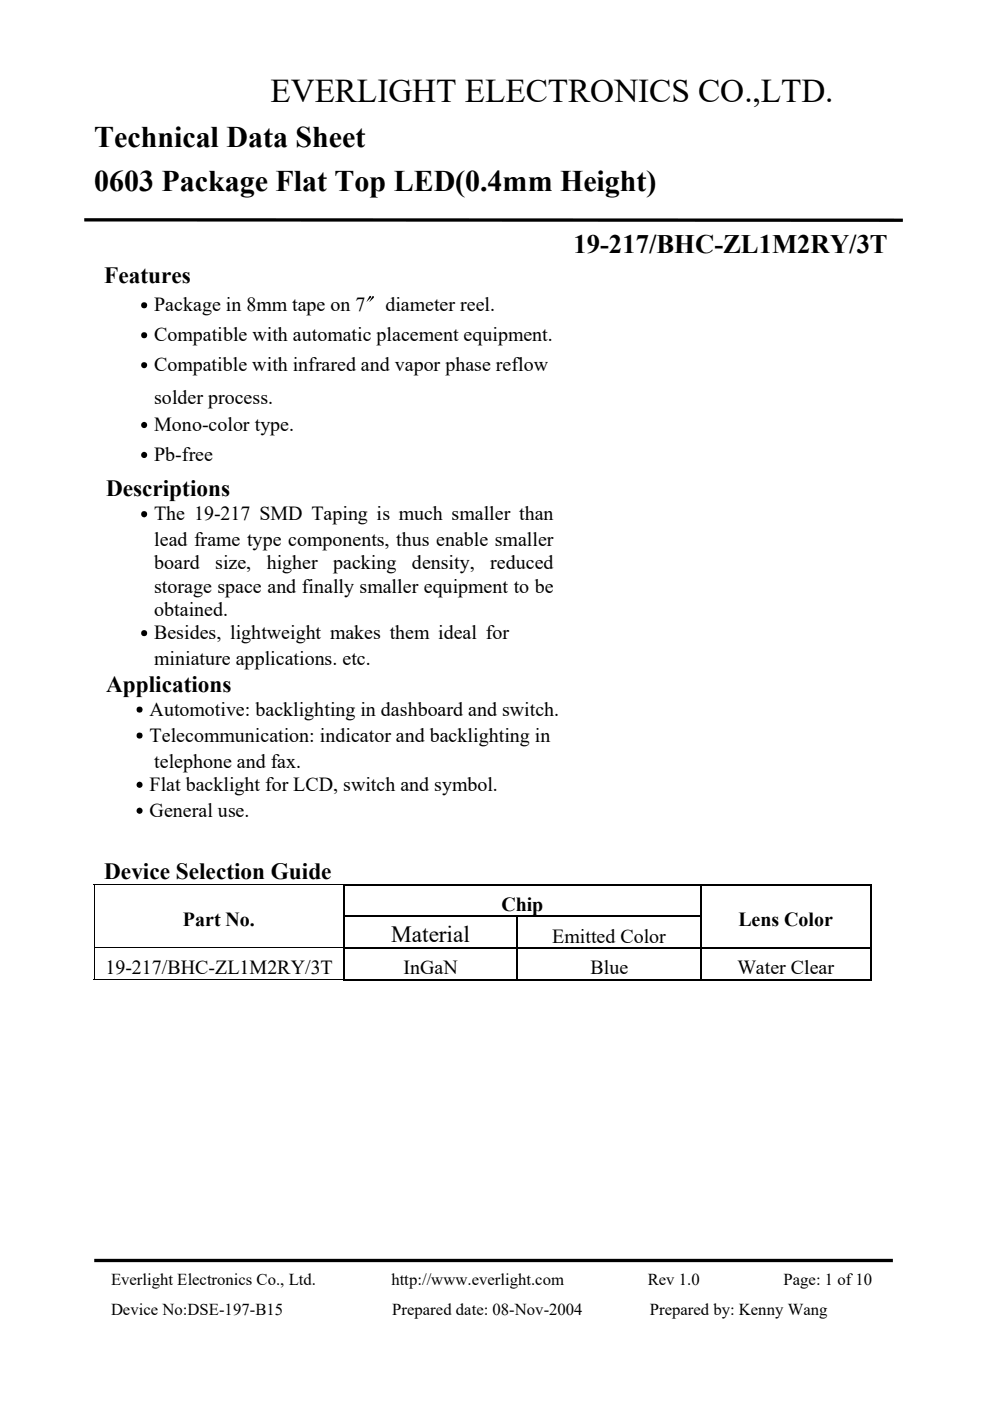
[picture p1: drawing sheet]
<svg xmlns="http://www.w3.org/2000/svg" width="210mm" height="297mm" viewBox="0 0 210 297" stroke-linecap="round" stroke-linejoin="round" font-family="sans-serif">
<defs><g id="words">
<text font-size="7" x="57.3" y="21.6">EVERLIGHT ELECTRONICS CO.,LTD.</text>
<g font-size="6.3">
<text x="20" y="31.2">Technical Data Sheet</text>
<text x="20" y="40.6">0603 Package Flat Top LED(0.4mm Height)</text>
</g>
<text font-size="5.7" x="121.6" y="53.6">19-217/BHC-ZL1M2RY/3T</text>
<g font-size="4.9">
<text x="22.1" y="60.1">Features</text>
<text x="22.5" y="105.2">Descriptions</text>
<text x="22.5" y="146.7">Applications</text>
<text x="22.1" y="186.3">Device Selection Guide</text>
<text x="82.9" y="199.7">Material</text>
</g>
<g font-size="4.2">
<text x="32.7" y="66">Package in 8mm tape on 7</text>
<text x="81.7" y="66">diameter reel.</text>
<text x="32.7" y="72.3">Compatible with automatic placement equipment.</text>
<text x="32.7" y="78.7">Compatible with infrared and vapor phase reflow</text>
<text x="32.7" y="85.6">solder process.</text>
<text x="32.7" y="91.4">Mono-color type.</text>
<text x="32.7" y="97.7">Pb-free</text>
<text x="32.7" y="110.3">The 19-217 SMD Taping is much smaller than</text>
<text x="32.7" y="115.8">lead frame type components, thus enable smaller</text>
<text x="32.7" y="120.7">board</text>
<text x="32.7" y="125.6">storage space and finally smaller equipment to be</text>
<text x="45.6" y="120.7">size,</text>
<text x="56.6" y="120.7">higher</text>
<text x="70.7" y="120.7">packing</text>
<text x="87.3" y="120.7">density,</text>
<text x="103.9" y="120.7">reduced</text>
<text x="32.7" y="130.6">obtained.</text>
<text x="32.7" y="135.6">Besides, lightweight makes them ideal for</text>
<text x="32.7" y="141">miniature applications. etc.</text>
<text x="31.7" y="151.8">Automotive: backlighting in dashboard and switch.</text>
<text x="31.7" y="157.3">Telecommunication: indicator and backlighting in</text>
<text x="31.7" y="167.7">Flat backlight for LCD, switch and symbol.</text>
<text x="32.7" y="162.7">telephone and fax.</text>
<text x="31.7" y="173.2">General use.</text>
<text x="38.8" y="196.3">Part No.</text>
<text x="106.3" y="193.2">Chip</text>
<text x="156.5" y="196.3">Lens Color</text>
<text x="117.1" y="199.9">Emitted Color</text>
<text x="22.4" y="206.6">19-217/BHC-ZL1M2RY/3T</text>
<text x="85.6" y="206.6">InGaN</text>
<text x="125.2" y="206.6">Blue</text>
<text x="156.3" y="206.6">Water Clear</text>
</g>
<g font-size="3.5">
<text x="23.5" y="272.4">Everlight Electronics Co., Ltd.</text>
<text x="83" y="272.4">http://www.everlight.com</text>
<text x="137.3" y="272.4">Rev 1.0</text>
<text x="166.1" y="272.4">Page: 1 of 10</text>
<text x="23.5" y="278.7">Device No:DSE-197-B15</text>
<text x="83.1" y="278.7">Prepared date: 08-Nov-2004</text>
<text x="137.8" y="278.7">Prepared by: Kenny Wang</text>
</g>
</g></defs>
<path d="M17.9 46.6l173.5 .1M20 267.3h169.3" fill="none" stroke="#000" stroke-width=".7" stroke-linecap="butt"/>
<g fill="#000">
<path d="M19.9 187.4h.2v.3h-.2zM19.9 194.1h.2v.4h-.2zM72.7 187.4h.4v.3h-.4zM72.7 194.1h.4v.4h-.4zM109.5 194.1h.4v.4h-.4zM148.5 187.4h.3v.3h-.3zM148.5 194.1h.3v.4h-.3zM184.4 187.4h.4v.3h-.4zM184.4 194.1h.4v.4h-.4zM19.9 200.8h.2v.4h-.2zM72.7 200.8h.4v.4h-.4zM109.5 200.8h.4v.4h-.4z"/>
<path d="M148.5 200.8h.3v.4h-.3zM184.4 200.8h.4v.4h-.4zM184.4 207.6h.4v.3h-.4z"/>
<path d="M78.4 62.8h.2l.1 .2-1 1zM79 62.8h.2l.1 .3-.9 .9z"/>
<circle cx="30.6" cy="64.7" r=".64"/>
<circle cx="30.6" cy="77.4" r=".64"/>
<circle cx="30.6" cy="71.1" r=".64"/>
<circle cx="30.6" cy="96.5" r=".65"/>
<circle cx="30.6" cy="90.1" r=".65"/>
<circle cx="30.6" cy="109" r=".65"/>
<circle cx="30.6" cy="134.3" r=".65"/>
<circle cx="29.6" cy="150.5" r=".65"/>
<circle cx="29.6" cy="156" r=".65"/>
<circle cx="29.6" cy="171.9" r=".65"/>
<circle cx="29.6" cy="166.4" r=".65"/>
</g>
<path d="M19.9 187.5h52.8M20 187.7v6.4M20 194.5v6.3M19.9 207.6h52.8M20 201.2v6.5M20.1 200.9h52.6" fill="none" stroke="#000" stroke-width=".21"/>
<g fill="none" stroke="#000" stroke-width=".34">
<path d="M72.7 187.5h75.8M72.9 187.7v6.4M72.9 194.5v6.3M73.1 194.3h36.4M109.7 194.5v6.3M109.9 194.3h38.6M148.6 187.7v6.4M148.6 194.5v6.3M148.8 187.5h35.6M184.6 187.7v6.4M184.6 194.5v6.3M72.7 207.7h36.8"/>
<path d="M72.9 201.2v6.7M73.1 201h36.4M109.7 201.2v6.7M109.9 201h38.6M109.9 207.7h38.6M148.6 201.2v6.7M148.8 201h35.6M148.8 207.7h35.6M184.6 201.2v6.7"/>
</g>
<use href="#words"/>
</svg>
